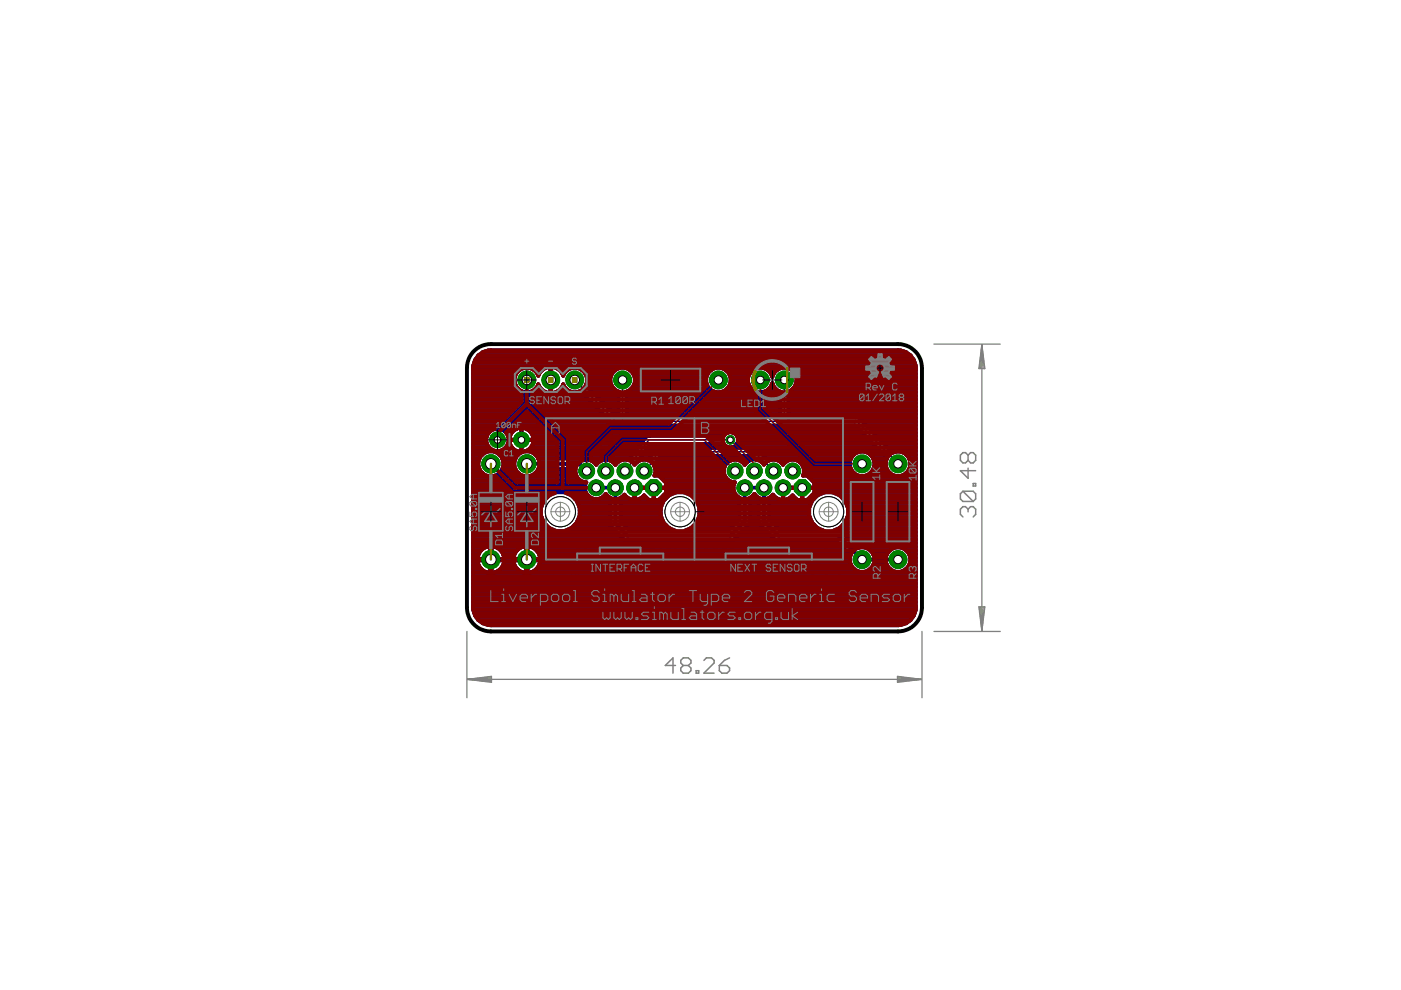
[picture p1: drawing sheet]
<svg xmlns="http://www.w3.org/2000/svg" width="297mm" height="210mm" viewBox="0 0 297 210" stroke-linecap="round" stroke-linejoin="round" font-family="sans-serif">
<path d="M174.1 126.3h2.2M175.2 125.2v2.2" fill="none" stroke="#000" stroke-width=".21"/>
<g fill="none" stroke="#ff0" stroke-width=".21">
<path d="M119 119l-.3-.3h-.7l-.3 .3v.4l1.3 1.2h-1.3M121.9 116.6l.3-.3h.7l.3 .3v.6l-.3 .4h-.7l-.3-.4zM122.7 120h-1.2v-.3l.3-.3h.6l.3 .3v.6l-.3 .3h-.6M123.8 116.3h.6M124.1 116v1.2l-.3 .4M125.2 119.4v1.5l.3 .3h.3M126.4 119.4v.9l-.3 .3h-.9M126.9 115.7v1.9h.9l.4-.4v-.6l-.4-.3h-.9M127.1 118.7h1.2M127.7 118.7v1.9M128.8 116.3h.3l.6 .6M129.7 116.3v1.3"/>
<path d="M130.8 119.4h.3l.6 .6M131.3 116.3h-.6l-.4 .3v1h1l.3-.4-.3-.3h-1M131.7 119.4v1.2M132.2 116.6l.3-.3h.7l.3 .3v.6l-.3 .4h-.7l-.3-.4zM132.4 119.7l.3-.3h.6l.3 .3v.6l-.3 .3h-.6l-.3-.3zM134.2 119.4h.7M134.6 119v1.3l-.4 .3M135.3 115.7v1.9h-.9l-.3-.4v-.6l.3-.3h.9M136.4 119.4h-.6l-.3 .3v.9h.9l.3-.3-.3-.3h-.9M137.8 116.3h1l.3 .3-.3 .3h-.7l-.3 .3 .3 .4h1M138 118.7h-.3v1.9M138.6 119.4v1.2h1l.2-.3v-.9"/>
<path d="M139.7 117.6h.6M140 115.4v.3M140.3 116.3h-.3v1.3M141.1 119.7l.3-.3h.3v1.2M141.1 119.7v.9M141.1 119.7l-.3-.3-.3 .3v.9M142.2 116.6l-.3-.3h-.7l-.3 .3v1M142.2 115.7v1.9M142.7 118.4v.3M142.8 116.3h.6M143 119.4h-.3v1.2M143.1 116v1.2l-.3 .4"/>
<path d="M143.6 119l.3-.3h.6l.3 .3v.4l-.3 .3h-.6l-.3 .3v.3l.3 .3h.6l.3-.3M145.9 116.3h.7M146.2 116v1.2l-.3 .4M147.2 116.3h.9l.3 .3v.6l-.3 .4h-.9M148 118.7h-.4v1.9M148.6 119.7l.3-.3h.6l.3 .3v.6l-.3 .3h-.6l-.3-.3zM150.3 116.9h-1.3v-.3l.4-.3h.6l.3 .3v.6l-.3 .4h-.6M150.5 119.7l.3-.3h.6l.3 .3v.6l-.3 .3h-.6l-.3-.3zM150.9 117.6v-1l.3-.3h1v1.3M152.8 117.6v-1l.3-.3h.9v1.3M154.2 119.4h.3l.6 .6M154.7 116.6l.3-.3h.6l.3 .3v.6l-.3 .4h-.6l-.3-.4z"/>
<path d="M155.1 119.4v1.2M156.5 116l.3-.3h.7l.3 .3v1.2l-.3 .4h-.7l-.3-.4M157 120h-1.3v-.3l.4-.3h.6l.3 .3v.6l-.3 .3h-.6M157.6 119.4l.6 1.2 .7-1.2M159.8 118.4v.3M160.1 119.4h-.3v1.2M162 118.7v1.9h-1.3M111 126.4h.3v.3h-.3zM112 125.4h.9l.3 .4-.3 .3h-.6l-.3 .3 .3 .3h.9M113.8 126.7h.6M114.4 124.8h-.3v1.9M115.1 126.7h.6"/>
<path d="M115.2 123.3h.3v.4h-.3zM115.4 124.5v.3M115.7 125.4h-.3v1.3M116.2 121.8v.3l.6 .6M116.8 122.7v1M117.3 125.4h-.7l-.3 .4v.9h1l.3-.3-.3-.3h-1M117.4 121.8v.3l-.6 .6M118.2 125.4h.6M118.5 125.1v1.3l-.3 .3M119.3 121.8v1.9h-1.3M119.9 121.8v1.9l1.3-1.9v1.9M120.7 126.1h-1.3v-.3l.3-.4h.7l.3 .4v.6l-.3 .3h-.7"/>
<path d="M121.3 124.8v1.9h.9l.4-.3v-.6l-.4-.4h-.9M121.8 122.1l.3-.3h.6l.3 .3v1.2l-.3 .4h-.6l-.3-.4zM124.6 120.6h-1l-.3-.3v-.6l.3-.3h1v1.8M125.1 125.4h.2l.7 .7M125.5 122.4h.6M125.8 122.1v1.2l-.3 .4M126 125.4v1.3M126.6 125.8l.3-.4h.7l.2 .4v.6l-.2 .3h-.7l-.3-.3zM126.8 123.7v-1l.3-.3h.9v1.3M128.5 125.8h.6M128.5 124.8l.3 .3v1.6M129.9 123h-1.3v-.3l.3-.3h.7l.3 .3v.6l-.3 .4h-.7"/>
<path d="M131.1 122.7l.3-.3h.3v1.3M131.1 122.7v1M131.1 122.7l-.3-.3-.3 .3v1M131.6 126.7v-.9l.3-.4h.9v1.3M133.6 123.7h-.9l-.3-.4v-.6l.3-.3h.9v1.9M133.8 125.4h.6l.3 .4v.6l-.3 .3h-.6l-.3-.3v-.6zM134.2 123.7h.7M134.6 121.5v.3M134.9 122.4h-.3v1.3M135.3 126.7h.7M135.5 122.4v1.3h.9l.3-.4v-.9M135.6 124.5v.3"/>
<path d="M136 125.4h-.4v1.3M136.6 125.4h.6M136.9 125.1v1.3l-.3 .3M137.4 120.6h.6M137.4 123.7h.9l.3-.4v-.6l-.3-.3h-.9v1.9M138.8 125.4h-.7l-.3 .4v.9h1l.3-.3-.3-.3h-1M139.7 125.4h.6M140 125.1v1.3l-.3 .3M140.5 123h-1.3v-.3l.3-.3h.7l.3 .3v.6l-.3 .4h-.7M140.9 126.7v-.9l.3-.4h1v1.3M142.3 120.6h.7M144.1 126.1h-1.3v-.3l.3-.4h.6l.4 .4v.6l-.4 .3h-.6"/>
<path d="M144.2 123h-1.2v-.3l.3-.3h.6l.3 .3v.6l-.3 .4h-.6M144.8 123.7h.7M145.3 125.8l.3-.4h.3v1.3M145.3 125.8v.9M145.3 125.8l-.3-.4-.3 .4v.9M145.5 121.8h-.3v1.9M146.6 125.4v1.3h.9l.3-.3v-1M147.3 120.6h.7M147.3 121.8v1.9h-.9l-.3-.4v-.6l.3-.3h.9M148 123.7h.6M148.3 121.5v.3M148.4 125.4h1l.3 .4v.6l-.3 .3h-1"/>
<path d="M148.6 122.4h-.3v1.3M149.2 122.4h.6M149.5 122.1v1.2l-.3 .4M150.3 125.8l.3-.4h.6l.4 .4v.6l-.4 .3h-.6l-.3-.3zM151.4 122.4h-.6l-.3 .3v1h.9l.3-.4-.3-.3h-.9M152.2 124.8v1.9h.9l.3-.3v-.6l-.3-.4h-.9M153.6 123.7h-1l-.3-.4v-.6l.3-.3h1v1.9M153.6 120.6h-1l-.3-.3v-.6l.3-.3h1v1.8M154.8 122.7l.3-.3h.3v1.3M154.8 122.7v1M154.8 122.7l-.3-.3-.3 .3v1M155.9 125.8l.3-.4h.6l.4 .4v.6l-.4 .3h-.6l-.3-.3z"/>
<path d="M156.1 122.7l.3-.3h.6l.3 .3v.6l-.3 .4h-.6l-.3-.4zM157.8 125.4h.6M157.9 122.4h1l.3 .3v.6l-.3 .4h-1M158.1 125.1v1.3l-.3 .3M159.5 120.6h.6M160.9 125.4h.3l.6 .7M161.7 122.4h.3l.6 .6M161.8 125.4v1.3M162.6 122.4v1.3M163.5 122.4h.7l.3 .3v.6l-.3 .4h-.7l-.3-.4v-.6zM163.7 126.1h-1.2v-.3l.3-.4h.6l.3 .4v.6l-.3 .3h-.6M164.3 124.8l.3 .3v1.6"/>
<path d="M164.3 125.8h.7M166.8 126.1h-1.2v-.3l.3-.4h.6l.3 .4v.6l-.3 .3h-.6M168.1 126.1l-.7 .6M168.7 126.1h-1l-.3-.3v-.7l.3-.3h1v1.9"/>
</g>
<path d="M175.2 116.1l5 10.2h-10.1zM175.2 119.9v2.5M175.2 123.7v.5" fill="none" stroke="#ff0" stroke-width=".76"/>
<g fill="none" stroke="#000080" stroke-width=".83">
<path d="M100.3 79.2h9.1M100.3 78.5h9.9M100.4 77.7h93.7M100.5 76.9h93.4M100.9 76.1h92.7M101.4 75.4l1-.7 1.7-.4h86.3a3.8 3.8 0 0 1 3.8 3.7v50.8a3.8 3.8 0 0 1-3.8 3.8h-86.3a3.8 3.8 0 0 1-3.8-3.8v-50.8l.4-1.7zM101.5 75.3h91.5M102.8 74.5h88.9M113.2 78.5h1.7M113.9 79.2h.4M116.7 79.2h.2M116.7 78.5h.2"/>
<path d="M118.6 78.4l.6 .7 .2 .6a2.59 2.59 0 0 1 3.5-1.6 2.59 2.59 0 0 1 1.3 3.6l6.8 6.8h.1v-5.5a2.62 2.62 0 0 1-1.2-4 2.62 2.62 0 0 1 4.2 0 2.62 2.62 0 0 1-1.2 4v5.5h32.6l-.1-5.5-.6-.2-.7-.8-.4-.8-.3 .8-.7 .8-1 .4M118.6 78.4l-.8-.4-.9-.2v2.7h-.2v-2.7a2.77 2.77 0 0 0-2.6 1.9 2.63 2.63 0 0 0-4.4-.8 2.63 2.63 0 0 0 1.5 4.3M118.6 78.5h1.7M119.2 79.2h.4M123.4 78.5h7.1M124.1 79.2h5.7M133.6 78.5h17.2M134.3 79.2h15.8M153.9 78.5h5.8M154.6 79.2h4.3M162.8 78.5h1.9M163.4 79.2h.6"/>
<path d="M167.8 78.5h26.4M168.5 79.2h25.7M100.3 97.2h1.4M100.3 95.6h9.3M100.3 83.1h15.4M100.3 99.5h1.4M100.3 98.8h1.1M100.3 98h1.1M100.3 96.4h2M100.3 94.8h3.4M100.3 94.1h3M100.3 93.3h2.8"/>
<path d="M100.3 92.5h2.9M100.3 91.7h3.4M100.3 91h4.6M100.3 90.2h29.9M100.3 89.4h29.1M100.3 88.6h28.4M100.3 87.8h27.6M100.3 87h26.8M100.3 86.3h26M100.3 85.5h25.2M100.3 84.7h24.5M100.3 83.9h23.7"/>
<path d="M100.3 82.4h9.5M100.3 81.6h9M100.3 80.8h8.8M100.3 80h8.8M105 95.6a2.41 2.41 0 0 1-1.5-3.7 2.41 2.41 0 0 1 4 0 2.41 2.41 0 0 1-1.6 3.7M105.9 96.4h4M106 91h3.5M106.4 97.2h2.9M106.4 99.5h2.9M106.7 98.8h2.4M106.7 98h2.4M107.2 94.8h1.3"/>
<path d="M107.3 91.7h1.2M107.7 94.1h.4M107.7 92.5h.4M107.8 93.3h.2M108 93.3h5.1M109.6 95.6a2.57 2.57 0 0 1-1.1-3.9 2.57 2.57 0 0 1 4.1 0 2.57 2.57 0 0 1-1.1 3.9M109.6 95.6l1.3 .2a2.66 2.66 0 0 0-1.3 4.3 2.66 2.66 0 0 0 4.5-.6h7.9v.8l.4 .9 .6 .7M110.6 90.7v5.1M110.6 95.6h.1M110.6 94.8h.1M110.6 94.1h.1M110.6 93.3h.1"/>
<path d="M110.6 92.5h.1M110.6 91.7h.1M110.6 91h.1M111.5 95.6l-.2 .1a2.49 2.49 0 0 1 2.8 1.5h19.4M111.5 95.6h23.2M111.7 91h70.3M111.7 98.3h11.2l1.5 1.6M112.6 94.8h22.7M112.6 91.7h41.7M113 94.1h22.9M113 92.5h24.1M113.1 93.3h23.4"/>
<path d="M113.5 96.4h20.6M113.6 82.4h1M114 99.5h8M114.1 81.6h.1M116.7 83.1h.2M116.7 82.4h.2M116.7 81.6h.2M116.7 80.8h.2M116.7 80h.2M117.9 83.1h5.3M118.9 82.4l-1.1 .8-.9 .2v-2.7h-.2v2.7a2.77 2.77 0 0 1-2.6-1.9l-.2 .5-.7 .8-1 .4M118.9 82.4l.5-.9 .3 .5 .7 .8 .9 .4"/>
<path d="M118.9 82.4h1.1M119.4 81.6h.1M122.4 83.2l.6-.3 7.3 7.3h51l6.8 7a2.62 2.62 0 0 0 1.8 3.8 2.62 2.62 0 0 0 3.1-2.9 2.62 2.62 0 0 0-3.7-2.1l-7.3-7.5M123.3 97.2l.4 .4a2.29 2.29 0 0 1 2.7 .9M124.2 81.6h5.4M124.4 80h5M124.4 80.8h5M124.9 82.4h5.2M125.6 83.1h5.5M125.9 98h1.1M126.4 98.5h.1M126.4 83.9h4.7"/>
<path d="M127.2 84.7h3.9M128 85.5h3.1M128.8 86.3h2.3M129.5 87h1.6M129.9 98h1.1M130.3 87.8h.8M130.5 98.5a2.43 2.43 0 0 0-4.1 0M130.5 98.5h.1M132.9 83.1h32.5M132.9 87.8h32.5M132.9 87h32.5M132.9 86.3h32.5"/>
<path d="M132.9 85.5h32.5M132.9 84.7h32.5M132.9 83.9h32.5M133.9 82.4h16.6M134.4 81.6h15.5M134.6 80h15.1M134.6 80.8h15.1M135.1 98h.1M135.7 97.2h1.9M136.2 96.4h2M136.9 95.6h1.8M137.5 94.8h17"/>
<path d="M138.7 98.8h15.1M139 99.5h14.5M139.2 98h15.2M139.7 97.2h20.3M151.8 83.2a2.64 2.64 0 0 1-1.7-4.1 2.64 2.64 0 0 1 4.4 0 2.64 2.64 0 0 1-1.7 4.1M154.2 82.4h5.1M154.7 81.6h4.1M154.9 80.8h3.7M154.9 80h3.7M155.2 94.8h30.6M155.4 91.7h27.4M156.3 94.1h28.7"/>
<path d="M156.3 92.5h27.2M156.5 93.3h27.8M157.4 98h1.1M157.9 98.5l.7-.7 .8-.3h.9l-.9-.8h-19.3l-1.4 2 .3 .7v.9l-.3 .5h1l1.5 1.5v1.1h-2.6v2.6h1.1l1.5-1.5v-1M157.9 98.5h.1M157.9 98.5a2.44 2.44 0 0 0-3.8-.4 2.44 2.44 0 0 0 .4 3.8M160.1 94.9l.1 .1M160.2 94.9h-20.3a.9 .9 0 0 0-1.2 .6l-1.3 2.1a2.11 2.11 0 0 0-2.5 .5l3.1-4h15.5a1.64 1.64 0 0 0 2.4 .4 1.64 1.64 0 0 0 0-2.5 1.64 1.64 0 0 0-2.4 .4h-15.6a.91 .91 0 0 0-1.2 .6l-3.5 4.6a2.33 2.33 0 0 0-2.7 .9M160.2 94.9l2.8 2.8a2.32 2.32 0 0 1 3 .8M160.7 83.2a2.64 2.64 0 0 1-1.4-4.4 2.64 2.64 0 0 1 4.4 1.1 2.62 2.62 0 0 1 4.3-1.3 2.62 2.62 0 0 1-.8 4.4v4.7l.7 .8h14.1M160.9 95.6h25.7M161.7 96.4h19.4"/>
<path d="M162.5 97.2h17.9M163.1 82.4h1.3M163.6 81.6h.3M165.5 98h1.1M166 98.5a2.41 2.41 0 0 1 3.2-.8 2.41 2.41 0 0 1 1 3.1h1l1.5 1.5v1.1h-2.6v2.6h1.1l1.5-1.5v-1M166 98.5h.1M167.2 83.1h27M167.2 87h27M167.2 86.3h27M167.2 85.5h27M167.2 84.7h27M167.2 83.9h27"/>
<path d="M167.3 87.8h26.9M168.1 82.4h26.1M168.7 81.6h25.5M168.8 80h25.4M168.9 80.8h25.3M169.5 98h10.7M170.2 98.8h10M170.4 99.5h10.1M181.3 88.5h.1M182.1 88.6h12.1M182.9 89.4h11.3M183.7 90.2h10.5"/>
<path d="M184.4 91h9.8M184.5 96.4h2.8M185.1 99.5h3M185.1 97.2h3M185.2 91.7h9M185.4 98.8h2.4M185.4 98h2.4M185.9 92.5h8.3M186.7 93.3h7.5M187.5 94.1h6.7M188.2 94.8h6M189 95.6h5.2"/>
<path d="M192.1 96.4h2.1M192.7 99.5h1.5M192.7 97.2h1.5M193 98.8h1.2M193 98h1.2M100.3 103.4h23.7M100.3 119.8h1.2M100.3 119h1M100.3 118.3h1M100.3 117.5h1.2M100.3 116.7h1.7M100.3 115.9h3"/>
<path d="M100.3 115.1h77.4M100.3 114.4h31.9M100.3 113.6h31.1M100.3 112.8h30.4M100.3 112h16.3M100.3 111.3h15.4M100.3 110.5h14.9M100.3 109.7h14.6M100.3 108.9h14.4M100.3 108.1h14.4M100.3 107.3h14.5M100.3 106.6h14.8"/>
<path d="M100.3 105.8h15.4M100.3 105h16.2M100.3 104.2h23.9M100.3 102.7h23.8M100.3 101.9h22.7M100.3 101.1h22M100.3 100.3h2M101.9 116.8l1.1-.8 .9-.2v5.7a2.81 2.81 0 0 1-2.7-2.7h5.7a2.85 2.85 0 0 1-2.7 2.7v-5.7a2.85 2.85 0 0 1 2.7 2.7h-5.7l.2-.9zM103.9 119.8h.3M103.9 119h.3M103.9 118.3h.3M103.9 117.5h.3"/>
<path d="M103.9 116.7h.3M103.9 115.9h.3M104.9 115.9h6M105.8 100.3h4.1M106.2 116.7h3.4M106.7 119.8h2.4M106.7 117.5h2.4M106.9 119h2M106.9 118.3h2M109.5 116.8l1.1-.8 .9-.2v5.7a2.85 2.85 0 0 1-2.7-2.7h5.7a2.85 2.85 0 0 1-2.7 2.7v-5.7a2.85 2.85 0 0 1 2.7 2.7h-5.7l.3-.9zM111.5 119.8h.3M111.5 119h.3"/>
<path d="M111.5 118.3h.3M111.5 117.5h.3M111.5 116.7h.3M111.5 115.9h.3M112.5 115.9h66M113.5 100.3h8.5M113.8 116.7h65.5M114.3 119.8h66.2M114.3 117.5h65.7M114.5 119h65.7M114.5 118.3h65.7M116.5 105l1.5-.6h1.6l1.5 .6"/>
<path d="M116.5 105a4.2 4.2 0 0 0-.8 6.3 4.2 4.2 0 0 0 6.3 0 4.2 4.2 0 0 0-.9-6.3M121 112h8.9M121.1 105h3.5M121.9 111.3h7.5M121.9 105.8h4M122.4 110.5h7M122.4 106.6h7M122.8 109.7h6.6M122.8 107.3h6.6M122.9 108.9h6.5M122.9 108.1h6.5M123 101.9l.9 .4h.4a2.41 2.41 0 0 0 .9 3.2 2.41 2.41 0 0 0 3.2-.7l1 .7v6l2.5 2.5"/>
<path d="M126.4 103.4h4.1v7.6l2.5 2.6h21.9l3-3.1v-7.1h4.1v7.1l3 3.1h12.7l5.1 5h7.6M127 105.8h2.4M128.2 105h.5M131.6 110.5h8.9M131.6 109.7h8.6M131.6 108.9h8.5M131.6 108.1h8.5M131.6 107.3h8.6M131.6 106.6h8.9M131.6 105.8h1.9M131.9 114h.1M132.3 111.3h8.8"/>
<path d="M132.3 105h.2M133.1 112h8.9M134.5 105.8h.1M134.5 105h.1M134.5 104.2h.1M134.6 103.4h4v2.6h-1.1l-.9-1-1.1 .8-.9 .2zM135.6 105.8h1.7M138.6 105.8h.1M138.6 105h.1M138.6 104.2h.1M139 100.3h14.5M139.9 105.8h1.2"/>
<path d="M140 101.1h13.8M140.7 105h1.2M140.7 101.9h13.8M141.2 104.2h14.5M141.2 102.7h14.4M146.4 112h8.4M146.5 105h9.6M147.3 111.3h8.3M147.3 105.8h9.5M147.8 110.5h8.6M147.8 106.6h9M148.1 109.7h8.7"/>
<path d="M148.2 107.3h8.6M148.3 108.9h8.5M148.3 108.1h8.5M154.5 101.9l.9 .4h.4a2.31 2.31 0 0 0 1 3.2v4.6l-2.4 2.4h-9a4.1 4.1 0 0 0 2.9-3.4 4.1 4.1 0 0 0-1.8-4.1M155.5 103.4l-21 .1v2.5l-1.3-.4-.8-.7-.8 .6v5.1l1.9 1.9h9.5a4.2 4.2 0 0 1-2.6-5.8 4.2 4.2 0 0 1 6.1-1.7M155.6 114.4h8.6M156.4 113.6h7M157.2 112.8h5.5M158 112h3.9M158.8 111.3h2.3M159 110.5h1.8M159 109.7h1.8"/>
<path d="M159 108.9h1.8M159 108.1h1.8M159 107.3h1.8M159 106.6h1.8M159 105.8h1.8M159.7 105h.5M163.1 109.7h8.6M163.1 108.9h8.5M163.1 108.1h8.5M163.1 107.3h8.6M163.1 106.6h8.9M163.1 105.8h1.9"/>
<path d="M163.5 110.5h8.5M163.8 105h.2M164.3 111.3h8.3M165 112h8.4M166 105.8h.1M166 105h.1M166 104.2h.1M166.1 103.4h4v2.6h-1.1l-1-1-1 .8-.9 .2zM167.1 105.8h1.7M170.1 105.8h.1M170.1 105h.1M170.1 104.2h.1"/>
<path d="M170.4 100.3h10.7M171.4 105.8h1.2M171.4 101.1h22.8M172.2 105h1.2M172.2 101.9h22M172.7 104.2h21.5M172.7 102.7h21.5M177.9 112h16.3M178 105h16.2M178 105a4.1 4.1 0 0 1 1.8 4.1 4.1 4.1 0 0 1-2.9 3.4h1.3l3.7 3.7a2.44 2.44 0 0 1 3.2 1.3h3a2.62 2.62 0 0 1 4-.9 2.62 2.62 0 0 1 0 4.1 2.62 2.62 0 0 1-4-.9h-3a2.59 2.59 0 0 1-3.3 1.3 2.59 2.59 0 0 1-1.5-3.3l-3.1-3.1h-12.7l-3.7-3.7v-5.5l-.9-.7-.9 .7v5.5l-3.7 3.7h-22.8l-.6-.7M178.5 112.8h15.7M178.7 111.3h15.5"/>
<path d="M178.8 105.8h15.4M179.3 113.6h14.9M179.3 110.5h14.9M179.3 106.6h14.9M179.6 109.7h14.6M179.6 107.3h14.6M179.8 108.9h14.4M179.8 108.1h14.4M180.1 114.4h14.1M180.9 115.1h13.3M181.6 115.9h12.6M184.5 100.3h4.2"/>
<path d="M184.5 116.7h4.2M185.1 119.8h3M185.1 117.5h3M192.1 100.3h2.1M192.1 116.7h2.1M192.7 119.8h1.5M192.7 117.5h1.5M193 119h1.2M193 118.3h1.2M194.2 103.4l-28.2 .1v2.5l-1.3-.4-.8-.7-.8 .6v4.6l2.4 2.4h9a4.2 4.2 0 0 1-2.6-5.8 4.2 4.2 0 0 1 6.1-1.7M100.3 128.4h93.9M100.3 127.6h93.9"/>
<path d="M100.3 126.9h93.9M100.3 126.1h93.9M100.3 125.3h93.9M100.3 124.5h93.9M100.3 123.7h93.9M100.3 123h93.9M100.3 122.2h93.9M100.3 121.4h3M100.3 120.6h1.7M100.4 129.2h93.7M100.6 130h93.3M100.9 130.7h92.7"/>
<path d="M101.5 131.5h91.5M102.9 132.3h88.7M103.9 121.4h.3M103.9 120.6h.3M104.8 121.4h6.1M106.1 120.6h3.5M111.5 121.4h.3M111.5 120.6h.3M112.5 121.4h81.7M113.7 120.6h67.4M184.5 120.6h4.2M192.1 120.6h2.1"/>
<circle cx="104.1" cy="98.3" r="2.7"/>
<circle cx="182.8" cy="98.3" r="2.64"/>
</g>
<path d="M121.9 80.6l8.7 8.7h51l8.8 9M124.4 99.6v.3M132 80.6v8.7M136.6 99.9l.5-.3 2.5-3.8h20.2l4.2 4.1M154.9 93.3h-17.3l-5.1 6.6M166.3 80.6v7.5l1.3 1.2" fill="none" stroke="#000080" stroke-width=".32"/>
<circle cx="104.1" cy="98.3" r="1.93" fill="#008000" stroke="#008000" stroke-width=".21"/>
<circle cx="104.1" cy="98.3" r="1.12" fill="#fff" stroke="#000" stroke-width=".21"/>
<circle cx="104.1" cy="118.6" r="1.93" fill="#008000" stroke="#008000" stroke-width=".21"/>
<circle cx="104.1" cy="118.6" r="1.12" fill="#fff" stroke="#000" stroke-width=".21"/>
<circle cx="111.7" cy="98.3" r="1.93" fill="#008000" stroke="#008000" stroke-width=".21"/>
<circle cx="111.7" cy="98.3" r="1.12" fill="#fff" stroke="#000" stroke-width=".21"/>
<circle cx="111.7" cy="118.6" r="1.93" fill="#008000" stroke="#008000" stroke-width=".21"/>
<circle cx="111.7" cy="118.6" r="1.12" fill="#fff" stroke="#000" stroke-width=".21"/>
<circle cx="136.6" cy="99.9" r="1.67" fill="#008000" stroke="#008000" stroke-width=".21"/>
<circle cx="136.6" cy="99.9" r=".9" fill="#fff" stroke="#000" stroke-width=".21"/>
<circle cx="126.4" cy="103.4" r="1.67" fill="#008000" stroke="#008000" stroke-width=".21"/>
<circle cx="126.4" cy="103.4" r=".9" fill="#fff" stroke="#000" stroke-width=".21"/>
<circle cx="132.5" cy="99.9" r="1.67" fill="#008000" stroke="#008000" stroke-width=".21"/>
<circle cx="132.5" cy="99.9" r=".9" fill="#fff" stroke="#000" stroke-width=".21"/>
<circle cx="128.4" cy="99.9" r="1.67" fill="#008000" stroke="#008000" stroke-width=".21"/>
<circle cx="128.4" cy="99.9" r=".9" fill="#fff" stroke="#000" stroke-width=".21"/>
<circle cx="124.4" cy="99.9" r="1.67" fill="#008000" stroke="#008000" stroke-width=".21"/>
<circle cx="124.4" cy="99.9" r=".9" fill="#fff" stroke="#000" stroke-width=".21"/>
<circle cx="134.5" cy="103.4" r="1.67" fill="#008000" stroke="#008000" stroke-width=".21"/>
<circle cx="134.5" cy="103.4" r=".9" fill="#fff" stroke="#000" stroke-width=".21"/>
<circle cx="130.5" cy="103.4" r="1.67" fill="#008000" stroke="#008000" stroke-width=".21"/>
<circle cx="130.5" cy="103.4" r=".9" fill="#fff" stroke="#000" stroke-width=".21"/>
<circle cx="138.6" cy="103.4" r="1.81" fill="#008000" stroke="#008000" stroke-width=".21"/>
<circle cx="138.6" cy="103.4" r=".9" fill="#fff" stroke="#000" stroke-width=".21"/>
<circle cx="168.1" cy="99.9" r="1.67" fill="#008000" stroke="#008000" stroke-width=".21"/>
<circle cx="168.1" cy="99.9" r=".9" fill="#fff" stroke="#000" stroke-width=".21"/>
<circle cx="157.9" cy="103.4" r="1.67" fill="#008000" stroke="#008000" stroke-width=".21"/>
<circle cx="157.9" cy="103.4" r=".9" fill="#fff" stroke="#000" stroke-width=".21"/>
<circle cx="164" cy="99.9" r="1.67" fill="#008000" stroke="#008000" stroke-width=".21"/>
<circle cx="164" cy="99.9" r=".9" fill="#fff" stroke="#000" stroke-width=".21"/>
<circle cx="159.9" cy="99.9" r="1.67" fill="#008000" stroke="#008000" stroke-width=".21"/>
<circle cx="159.9" cy="99.9" r=".9" fill="#fff" stroke="#000" stroke-width=".21"/>
<circle cx="155.9" cy="99.9" r="1.67" fill="#008000" stroke="#008000" stroke-width=".21"/>
<circle cx="155.9" cy="99.9" r=".9" fill="#fff" stroke="#000" stroke-width=".21"/>
<circle cx="166" cy="103.4" r="1.67" fill="#008000" stroke="#008000" stroke-width=".21"/>
<circle cx="166" cy="103.4" r=".9" fill="#fff" stroke="#000" stroke-width=".21"/>
<circle cx="162" cy="103.4" r="1.67" fill="#008000" stroke="#008000" stroke-width=".21"/>
<circle cx="162" cy="103.4" r=".9" fill="#fff" stroke="#000" stroke-width=".21"/>
<circle cx="170.1" cy="103.4" r="1.81" fill="#008000" stroke="#008000" stroke-width=".21"/>
<circle cx="170.1" cy="103.4" r=".9" fill="#fff" stroke="#000" stroke-width=".21"/>
<circle cx="161.2" cy="80.6" r="1.88" fill="#008000" stroke="#008000" stroke-width=".21"/>
<circle cx="161.2" cy="80.6" r=".8" fill="#fff" stroke="#000" stroke-width=".21"/>
<circle cx="166.3" cy="80.6" r="1.88" fill="#008000" stroke="#008000" stroke-width=".21"/>
<circle cx="166.3" cy="80.6" r=".8" fill="#fff" stroke="#000" stroke-width=".21"/>
<circle cx="152.3" cy="80.6" r="1.88" fill="#008000" stroke="#008000" stroke-width=".21"/>
<circle cx="152.3" cy="80.6" r=".9" fill="#fff" stroke="#000" stroke-width=".21"/>
<circle cx="132" cy="80.6" r="1.88" fill="#008000" stroke="#008000" stroke-width=".21"/>
<circle cx="132" cy="80.6" r=".9" fill="#fff" stroke="#000" stroke-width=".21"/>
<circle cx="182.8" cy="98.3" r="1.88" fill="#008000" stroke="#008000" stroke-width=".21"/>
<circle cx="182.8" cy="98.3" r=".9" fill="#fff" stroke="#000" stroke-width=".21"/>
<circle cx="182.8" cy="118.6" r="1.88" fill="#008000" stroke="#008000" stroke-width=".21"/>
<circle cx="182.8" cy="118.6" r=".9" fill="#fff" stroke="#000" stroke-width=".21"/>
<circle cx="105.5" cy="93.3" r="1.65" fill="#008000" stroke="#008000" stroke-width=".21"/>
<circle cx="105.5" cy="93.3" r=".7" fill="#fff" stroke="#000" stroke-width=".21"/>
<circle cx="110.6" cy="93.3" r="1.65" fill="#008000" stroke="#008000" stroke-width=".21"/>
<circle cx="110.6" cy="93.3" r=".7" fill="#fff" stroke="#000" stroke-width=".21"/>
<circle cx="190.4" cy="98.3" r="1.88" fill="#008000" stroke="#008000" stroke-width=".21"/>
<circle cx="190.4" cy="98.3" r=".9" fill="#fff" stroke="#000" stroke-width=".21"/>
<circle cx="190.4" cy="118.6" r="1.88" fill="#008000" stroke="#008000" stroke-width=".21"/>
<circle cx="190.4" cy="118.6" r=".9" fill="#fff" stroke="#000" stroke-width=".21"/>
<circle cx="111.7" cy="80.6" r="1.88" fill="#008000" stroke="#008000" stroke-width=".21"/>
<circle cx="111.7" cy="80.6" r="1.02" fill="#fff" stroke="#000" stroke-width=".21"/>
<circle cx="116.8" cy="80.6" r="1.88" fill="#008000" stroke="#008000" stroke-width=".21"/>
<circle cx="116.8" cy="80.6" r="1.02" fill="#fff" stroke="#000" stroke-width=".21"/>
<circle cx="121.9" cy="80.6" r="1.88" fill="#008000" stroke="#008000" stroke-width=".21"/>
<circle cx="121.9" cy="80.6" r="1.02" fill="#fff" stroke="#000" stroke-width=".21"/>
<circle cx="154.9" cy="93.3" r=".91" fill="#008000" stroke="#008000" stroke-width=".21"/>
<circle cx="154.9" cy="93.3" r=".59" fill="#fff" stroke="#000" stroke-width=".21"/>
<g fill="none" stroke="#800000" stroke-width=".83">
<path d="M100.3 79.2h9.1M100.3 78.5h9.9M100.4 77.7h93.7M100.5 76.9h93.4M100.9 76.1h92.7M101.4 75.4l1-.7 1.7-.4h86.3a3.8 3.8 0 0 1 3.8 3.7v50.8a3.8 3.8 0 0 1-3.8 3.8h-86.3a3.8 3.8 0 0 1-3.8-3.8v-50.8l.4-1.7zM101.5 75.3h91.5M102.8 74.5h88.9M113.2 78.5h1.7M113.9 79.2h.4M116.7 79.2h.2M116.7 78.5h.2"/>
<path d="M118.6 78.4l-.8-.4-.9-.2v2.7h-.2v-2.7a2.77 2.77 0 0 0-2.6 1.9 2.61 2.61 0 0 0-4.2-1.1 2.61 2.61 0 0 0 .7 4.3v2.3l-5.8 5.8a2.39 2.39 0 0 0-1.7 2.4 2.39 2.39 0 0 0 1.9 2.2M118.6 78.4l.6 .7 .2 .6a2.63 2.63 0 0 1 4.5-.8 2.63 2.63 0 0 1-1.5 4.3M118.6 78.5h1.7M119.2 79.2h.4M123.4 78.5h7.1M124.1 79.2h5.7M133.6 78.5h17.2M134.3 79.2h15.8M153.9 78.5h5.8M154.6 79.2h4.3M162.8 78.5h1.9M163.4 79.2h.6"/>
<path d="M167.8 78.5h26.4M168.5 79.2h25.7M100.3 83.1h10.3M100.3 95.6h9.3M100.3 99.5h1.4M100.3 98.8h1.1M100.3 98h1.1M100.3 97.2h1.4M100.3 96.4h2M100.3 94.8h3.4M100.3 94.1h3M100.3 93.3h2.8"/>
<path d="M100.3 92.5h2.9M100.3 91.7h3.4M100.3 91h4.5M100.3 90.2h5.3M100.3 89.4h6.1M100.3 88.6h6.8M100.3 87.8h7.6M100.3 87h8.4M100.3 86.3h9.2M100.3 85.5h10M100.3 84.7h10.3M100.3 83.9h10.3"/>
<path d="M100.3 82.4h9.5M100.3 81.6h9M100.3 80.8h8.8M100.3 80h8.8M104.1 98.3l5.1 5.1h17.2M105.9 96.4h4M105.9 95.6a2.37 2.37 0 0 0 1.3-3.9l4.5-4.5 6.5 6.5v8.6h-8.6l-3-3a2.67 2.67 0 0 0-2.2-3.6 2.67 2.67 0 0 0-3 2.9 2.67 2.67 0 0 0 3.6 2.2l3.7 3.7h8.9l-1.1 .5M106.4 97.2h2.9M106.7 98.8h2.4M106.7 98h2.4M106.8 99.5h2.5M107.2 94.8h1.3"/>
<path d="M107.3 91.7h1.2M107.7 94.1h.4M107.7 92.5h.4M107.8 93.3h.2M108 91h1.5M108 93.3h5.1M108.8 90.2h5.8M109.5 89.4h4.4M109.6 95.6l1.3 .2a2.7 2.7 0 0 0-1.2 4.3 2.7 2.7 0 0 0 4.4-.4 2.7 2.7 0 0 0-1.9-4h-.9l.2-.1M109.6 95.6a2.57 2.57 0 0 1-1.1-3.9 2.57 2.57 0 0 1 4.1 0 2.57 2.57 0 0 1-1.1 3.9M110.3 88.6h2.8M110.6 90.7v5.1"/>
<path d="M110.6 95.6h.1M110.6 94.8h.1M110.6 94.1h.1M110.6 93.3h.1M110.6 92.5h.1M110.6 91.7h.1M110.6 91h.1M111.1 87.8h1.2M111.5 95.6h6.7M111.7 91h3.7M111.7 85.6l7.6 7.7v10.1M111.7 80.6v5"/>
<path d="M111.7 85.6l-6.2 6.3v1.4M112.6 94.8h5.6M112.6 91.7h3.6M112.8 83.1h2.9M112.8 84.7h34.2M112.8 83.9h34.9M113 94.1h5.2M113 92.5h4M113.1 93.3h4.7M113.1 85.5h33.1M113.5 96.4h4.7M113.6 82.4h1"/>
<path d="M113.9 86.3h31.5M114 99.5h4.2M114.1 97.2h4.1M114.1 81.6h.1M114.3 98.8h3.9M114.3 98h3.9M114.7 87h29.9M115.4 87.8h28.4M116.2 88.6h26.9M116.7 83.1h.2M116.7 82.4h.2M116.7 81.6h.2"/>
<path d="M116.7 80.8h.2M116.7 80h.2M117 89.4h25.3M117.8 90.2h11M117.9 83.1h30.6M118.6 91h9.4M118.9 82.4l-1.1 .8-.9 .2v-2.7h-.2v2.7a2.77 2.77 0 0 1-2.6-1.9l-.2 .5-1.1 .9v2.3l7 6.9M118.9 82.4l.5-.9 .3 .5 .7 .8 .9 .4M118.9 82.4h1.1M119.4 91.7h7.8M119.4 81.6h.1M119.8 92.1l.6 .7v9.5h3.9h-.4l-.9-.4"/>
<path d="M119.8 92.1h.1M120.1 92.5h6.3M120.4 95.6h3.1M120.4 99.5h1.6M120.4 98.8h1.9M120.4 98h2.5M120.4 97.2h3.1M120.4 96.4h3.1M120.4 94.8h3.7M120.4 94.1h4.5M120.4 93.3h5.3M123.7 82.4h6.4"/>
<path d="M124.2 81.6h5.4M124.4 80h5M124.4 80.8h5M125.2 97.2h2.4M125.2 96.4h2.4M125.8 95.6h2.6M125.9 98h1.1M126.4 98.5h.1M126.6 94.8h2.6M127.3 94.1h2.7M128.1 93.3h2.6M128.9 92.5h2.6"/>
<path d="M129.3 97.2h22.7M129.7 91.7h24.6M129.9 98h1.1M130.1 96.4h21.1M130.5 98.5l-.7-.7-.5-.2v-.4l3.1-3.1h16.5l4.8 4.8a2.33 2.33 0 0 0 .8 3M130.5 98.5a2.43 2.43 0 0 1 4 0M130.5 98.5h.1M130.9 95.6h19.5M131.5 83.2a2.64 2.64 0 0 1-1.7-4.1 2.64 2.64 0 0 1 4.4 0 2.64 2.64 0 0 1-1.7 4.1M131.6 94.8h18M133.9 82.4h15.4M134 98h1.1"/>
<path d="M134.4 81.6h15.5M134.5 98.5a2.41 2.41 0 0 1 3.2-.8 2.41 2.41 0 0 1 1 3.1h1l1.5 1.5v1.1h-2.6v2.6h1.1l1.5-1.5v-1M134.5 98.5h.1M134.6 80h15.1M134.6 80.8h15.1M138 98h14.8M138.7 98.8h14.8M139 99.5h14.5M143.2 91h20.8M143.9 90.2h19.3M144.7 89.4h17.8M145.5 88.6h16.2"/>
<path d="M146.3 87.8h14.6M147.1 87h13.2M147.8 86.3h12.5M148.6 85.5h11.7M149.4 84.7h10.9M149.7 92.5h3.7M150.2 83.9h10.1M150.5 93.3h2.7M151 83.1h9.3M151.3 94.1h2.1M151.8 83.2l-.6-.3-8.7 8.7h-12.7l-4.6 4.6v1.4l.5 .2 .7 .7M152.1 94.8h2.4"/>
<path d="M152.8 83.2a2.62 2.62 0 0 0 2.1-3.3 2.62 2.62 0 0 0-3.4-1.8 2.62 2.62 0 0 0-1.5 3.6l-8.2 8.2h-12.7l-5.6 5.5v2.2a2.39 2.39 0 0 0-1.5 2 2.39 2.39 0 0 0 1 2.3M152.9 95.6h3.1M153.6 96.4h3.2M154.2 82.4h5.1M154.4 97.2h3.2M154.7 81.6h4.1M154.9 80.8h3.7M154.9 80h3.7M155.4 91.7h9.4M156.3 92.5h9.3M156.5 93.3h9.8M156.9 94.1h10.2"/>
<path d="M157.4 98h.9M157.7 94.8h10.2M157.9 98.5l.5-.5-3.2-3.2a1.64 1.64 0 0 1-2-1.4 1.64 1.64 0 0 1 1.8-1.8 1.64 1.64 0 0 1 1.4 2l3.9 3.9a2.26 2.26 0 0 1 1.7 1M157.9 98.5h.1M157.9 98.5a2.33 2.33 0 0 0-3-.8l-5.3-5.3h-18l-4 4.1v1.1l-.5 .2-.7 .7M158.5 95.6h10.2M159.2 96.4h10.3M160 97.2h10.3M161.4 98h1.1M162 98.5a2.43 2.43 0 0 1 4 0M162 98.5h.1M162.1 83.1h32.1"/>
<path d="M162.1 86.3h32.1M162.1 85.5h32.1M162.1 84.7h32.1M162.1 83.9h32.1M162.6 87h31.6M163.1 82.4h1.3M163.3 87.8h30.9M163.6 81.6h.3M164.1 88.6h30.1M164.9 89.4h29.3M165.5 98h1.1M165.7 90.2h28.5"/>
<path d="M165.8 83.2l-1-.4-.7-.8-.4-.8-.3 .8-.7 .8-.6 .2v3.6l10.9 10.9h7.3a2.62 2.62 0 0 1 4.1-1.3 2.62 2.62 0 0 1 0 4.2 2.62 2.62 0 0 1-4.1-1.2h-8l-12-11.9v-4.3a2.62 2.62 0 0 1-.9-4.4 2.62 2.62 0 0 1 4.3 1.3 2.63 2.63 0 0 1 4.5-1.1 2.63 2.63 0 0 1-1.4 4.4M166 98.5a2.41 2.41 0 0 1 3.2-.8 2.41 2.41 0 0 1 1 3.1h1l1.5 1.5v1.1h-2.6v2.6h1.1l1.5-1.5v-1M166 98.5h.1M166.5 91h27.7M167.2 91.7h27M168 92.5h26.2M168.1 82.4h26.1M168.7 81.6h25.5M168.8 93.3h25.4M168.8 80h25.4M168.9 80.8h25.3M169.5 98h1.5"/>
<path d="M169.6 94.1h24.6M170.2 98.8h1.6M170.3 94.8h23.9M170.4 99.5h10.1M171.1 95.6h23.1M171.9 96.4h9.2M172.7 97.2h7.7M184.5 96.4h4.2M185.1 99.5h3M185.1 97.2h3M185.4 98.8h2.4M185.4 98h2.4"/>
<path d="M192.1 96.4h2.1M192.7 99.5h1.5M192.7 97.2h1.5M193 98.8h1.2M193 98h1.2M100.3 103.4h7.3M100.3 119.8h1.2M100.3 119h1M100.3 118.3h1M100.3 117.5h1.2M100.3 116.7h1.7M100.3 115.9h3"/>
<path d="M100.3 115.1h93.9M100.3 114.4h93.9M100.3 113.6h93.9M100.3 112.8h93.9M100.3 112h16.3M100.3 111.3h15.4M100.3 110.5h14.9M100.3 109.7h14.6M100.3 108.9h14.4M100.3 108.1h14.4M100.3 107.3h14.5M100.3 106.6h14.8"/>
<path d="M100.3 105.8h15.4M100.3 105h16.2M100.3 104.2h8.1M100.3 102.7h6.5M100.3 101.9h5.7M100.3 101.1h4.9M100.3 100.3h2M101.9 116.8l1.1-.8 .9-.2v5.7a2.81 2.81 0 0 1-2.7-2.7h5.7a2.85 2.85 0 0 1-2.7 2.7v-5.7a2.85 2.85 0 0 1 2.7 2.7h-5.7l.2-.9zM103.9 119.8h.3M103.9 119h.3M103.9 118.3h.3M103.9 117.5h.3"/>
<path d="M103.9 116.7h.3M103.9 115.9h.3M104.9 115.9h6M106.2 116.7h3.4M106.7 119.8h2.4M106.7 117.5h2.4M106.9 119h2M106.9 118.3h2M107.6 100.3h2.3M108.4 101.1h9.8M109.2 101.9h9M109.5 116.8l1.1-.8 .9-.2v5.7a2.85 2.85 0 0 1-2.7-2.7h5.7a2.85 2.85 0 0 1-2.7 2.7v-5.7a2.85 2.85 0 0 1 2.7 2.7h-5.7l.3-.9z"/>
<path d="M111.5 119.8h.3M111.5 119h.3M111.5 118.3h.3M111.5 117.5h.3M111.5 116.7h.3M111.5 115.9h.3M112.5 115.9h81.7M113.5 100.3h4.7M113.8 116.7h67.3M114.3 119.8h66.2M114.3 117.5h66.2M114.5 119h65.7"/>
<path d="M114.5 118.3h65.7M116.5 105a4.2 4.2 0 0 0-.8 6.3 4.2 4.2 0 0 0 6.3 0 4.2 4.2 0 0 0-.9-6.3M120.4 101.9h2.6M120.4 101.1h1.9M120.4 100.3h1.6M121 112h21M121.1 105h3.5M121.9 111.3h19.2M121.9 105.8h4M122.4 110.5h18.1M122.4 106.6h18.1M122.8 109.7h17.4"/>
<path d="M122.8 107.3h17.4M122.9 108.9h17.2M122.9 108.1h17.2M127 105.8h2.9M128.2 105h.5M131 105.8h2.5M132.3 105h.2M134.5 105.8h.1M134.5 105h.1M134.5 104.2h.1M134.6 103.4h4v2.6h-1.1l-.9-1-1.1 .8-.9 .2zM135.6 105.8h1.7"/>
<path d="M138.6 105.8h.1M138.6 105h.1M138.6 104.2h.1M139 100.3h14.5M139.9 105.8h1.2M140 101.1h13.8M140.7 105h1.2M140.7 101.9h13.8M141.2 104.2h14.5M141.2 102.7h14.4M146.4 112h27M146.5 105h9.6"/>
<path d="M147.3 111.3h25.3M147.3 105.8h10.1M147.8 110.5h24.2M147.8 106.6h24.2M148.1 109.7h23.6M148.2 107.3h23.5M148.3 108.9h23.3M148.3 108.1h23.3M154.5 101.9l.9 .4h.4a2.41 2.41 0 0 0 .9 3.2 2.41 2.41 0 0 0 3.2-.7 2.38 2.38 0 0 0 4 .1l.8 .7 1.3 .4v-2.5l28.2-.1M155.5 103.4l-21 .1v2.5l-1.3-.4-.8-.7a2.41 2.41 0 0 1-4-.1 2.39 2.39 0 0 1-4.1-.3h-4.3l1.1 .5M158.4 105.8h3M159.7 105h.5"/>
<path d="M162.5 105.8h2.5M163.8 105h.2M166 105.8h.1M166 105h.1M166 104.2h.1M166.1 103.4h4v2.6h-1.1l-1-1-1 .8-.9 .2zM167.1 105.8h1.7M170.1 105.8h.1M170.1 105h.1M170.1 104.2h.1M170.4 100.3h10.7M171.4 105.8h1.2"/>
<path d="M171.4 101.1h22.8M172.2 105h1.2M172.2 101.9h22M172.7 104.2h21.5M172.7 102.7h21.5M177.9 112h16.3M178 105h16.2M178.7 111.3h15.5M178.8 105.8h15.4M179.3 110.5h14.9M179.3 106.6h14.9M179.6 109.7h14.6"/>
<path d="M179.6 107.3h14.6M179.8 108.9h14.4M179.8 108.1h14.4M184.5 100.3h4.2M184.5 116.7h4.2M185.1 119.8h3M185.1 117.5h3M185.4 119h2.4M185.4 118.3h2.4M192.1 100.3h2.1M192.1 116.7h2.1M192.7 119.8h1.5"/>
<path d="M192.7 117.5h1.5M193 119h1.2M193 118.3h1.2M100.3 128.4h93.9M100.3 127.6h93.9M100.3 126.9h93.9M100.3 126.1h93.9M100.3 125.3h93.9M100.3 124.5h93.9M100.3 123.7h93.9M100.3 123h93.9M100.3 122.2h93.9"/>
<path d="M100.3 121.4h3M100.3 120.6h1.7M100.4 129.2h93.7M100.6 130h93.3M100.9 130.7h92.7M101.5 131.5h91.5M102.9 132.3h88.7M103.9 121.4h.3M103.9 120.6h.3M104.8 121.4h6.1M106.1 120.6h3.5M111.5 121.4h.3"/>
<path d="M111.5 120.6h.3M112.5 121.4h81.7M113.7 120.6h67.4M184.5 120.6h4.2M192.1 120.6h2.1"/>
<circle cx="190.4" cy="98.3" r="2.64"/>
<circle cx="144.2" cy="108.5" r="4.2"/>
<circle cx="175.7" cy="108.5" r="4.2"/>
<circle cx="182.8" cy="118.7" r="2.64"/>
<circle cx="190.4" cy="118.6" r="2.64"/>
</g>
<path d="M128.4 99.9v-3.1l3.6-3.5h17.3l6.6 6.6M152.3 80.6l-10.1 10.1h-12.7l-5.1 5.1v4.1M154.9 93.3l5 5v1.6M161.2 80.6v6.3l11.4 11.4h10.2" fill="none" stroke="#800000" stroke-width=".32"/>
<circle cx="104.1" cy="98.3" r="1.93" fill="#008000" stroke="#008000" stroke-width=".21"/>
<circle cx="104.1" cy="98.3" r="1.12" fill="#fff" stroke="#000" stroke-width=".21"/>
<circle cx="104.1" cy="118.6" r="1.93" fill="#008000" stroke="#008000" stroke-width=".21"/>
<circle cx="104.1" cy="118.6" r="1.12" fill="#fff" stroke="#000" stroke-width=".21"/>
<circle cx="111.7" cy="98.3" r="1.93" fill="#008000" stroke="#008000" stroke-width=".21"/>
<circle cx="111.7" cy="98.3" r="1.12" fill="#fff" stroke="#000" stroke-width=".21"/>
<circle cx="111.7" cy="118.6" r="1.93" fill="#008000" stroke="#008000" stroke-width=".21"/>
<circle cx="111.7" cy="118.6" r="1.12" fill="#fff" stroke="#000" stroke-width=".21"/>
<circle cx="136.6" cy="99.9" r="1.67" fill="#008000" stroke="#008000" stroke-width=".21"/>
<circle cx="136.6" cy="99.9" r=".9" fill="#fff" stroke="#000" stroke-width=".21"/>
<circle cx="126.4" cy="103.4" r="1.67" fill="#008000" stroke="#008000" stroke-width=".21"/>
<circle cx="126.4" cy="103.4" r=".9" fill="#fff" stroke="#000" stroke-width=".21"/>
<circle cx="132.5" cy="99.9" r="1.67" fill="#008000" stroke="#008000" stroke-width=".21"/>
<circle cx="132.5" cy="99.9" r=".9" fill="#fff" stroke="#000" stroke-width=".21"/>
<circle cx="128.4" cy="99.9" r="1.67" fill="#008000" stroke="#008000" stroke-width=".21"/>
<circle cx="128.4" cy="99.9" r=".9" fill="#fff" stroke="#000" stroke-width=".21"/>
<circle cx="124.4" cy="99.9" r="1.67" fill="#008000" stroke="#008000" stroke-width=".21"/>
<circle cx="124.4" cy="99.9" r=".9" fill="#fff" stroke="#000" stroke-width=".21"/>
<circle cx="134.5" cy="103.4" r="1.67" fill="#008000" stroke="#008000" stroke-width=".21"/>
<circle cx="134.5" cy="103.4" r=".9" fill="#fff" stroke="#000" stroke-width=".21"/>
<circle cx="130.5" cy="103.4" r="1.67" fill="#008000" stroke="#008000" stroke-width=".21"/>
<circle cx="130.5" cy="103.4" r=".9" fill="#fff" stroke="#000" stroke-width=".21"/>
<circle cx="138.6" cy="103.4" r="1.81" fill="#008000" stroke="#008000" stroke-width=".21"/>
<circle cx="138.6" cy="103.4" r=".9" fill="#fff" stroke="#000" stroke-width=".21"/>
<circle cx="168.1" cy="99.9" r="1.67" fill="#008000" stroke="#008000" stroke-width=".21"/>
<circle cx="168.1" cy="99.9" r=".9" fill="#fff" stroke="#000" stroke-width=".21"/>
<circle cx="157.9" cy="103.4" r="1.67" fill="#008000" stroke="#008000" stroke-width=".21"/>
<circle cx="157.9" cy="103.4" r=".9" fill="#fff" stroke="#000" stroke-width=".21"/>
<circle cx="164" cy="99.9" r="1.67" fill="#008000" stroke="#008000" stroke-width=".21"/>
<circle cx="164" cy="99.9" r=".9" fill="#fff" stroke="#000" stroke-width=".21"/>
<circle cx="159.9" cy="99.9" r="1.67" fill="#008000" stroke="#008000" stroke-width=".21"/>
<circle cx="159.9" cy="99.9" r=".9" fill="#fff" stroke="#000" stroke-width=".21"/>
<circle cx="155.9" cy="99.9" r="1.67" fill="#008000" stroke="#008000" stroke-width=".21"/>
<circle cx="155.9" cy="99.9" r=".9" fill="#fff" stroke="#000" stroke-width=".21"/>
<circle cx="166" cy="103.4" r="1.67" fill="#008000" stroke="#008000" stroke-width=".21"/>
<circle cx="166" cy="103.4" r=".9" fill="#fff" stroke="#000" stroke-width=".21"/>
<circle cx="162" cy="103.4" r="1.67" fill="#008000" stroke="#008000" stroke-width=".21"/>
<circle cx="162" cy="103.4" r=".9" fill="#fff" stroke="#000" stroke-width=".21"/>
<circle cx="170.1" cy="103.4" r="1.81" fill="#008000" stroke="#008000" stroke-width=".21"/>
<circle cx="170.1" cy="103.4" r=".9" fill="#fff" stroke="#000" stroke-width=".21"/>
<circle cx="161.2" cy="80.6" r="1.88" fill="#008000" stroke="#008000" stroke-width=".21"/>
<circle cx="161.2" cy="80.6" r=".8" fill="#fff" stroke="#000" stroke-width=".21"/>
<circle cx="166.3" cy="80.6" r="1.88" fill="#008000" stroke="#008000" stroke-width=".21"/>
<circle cx="166.3" cy="80.6" r=".8" fill="#fff" stroke="#000" stroke-width=".21"/>
<circle cx="152.3" cy="80.6" r="1.88" fill="#008000" stroke="#008000" stroke-width=".21"/>
<circle cx="152.3" cy="80.6" r=".9" fill="#fff" stroke="#000" stroke-width=".21"/>
<circle cx="132" cy="80.6" r="1.88" fill="#008000" stroke="#008000" stroke-width=".21"/>
<circle cx="132" cy="80.6" r=".9" fill="#fff" stroke="#000" stroke-width=".21"/>
<circle cx="182.8" cy="98.3" r="1.88" fill="#008000" stroke="#008000" stroke-width=".21"/>
<circle cx="182.8" cy="98.3" r=".9" fill="#fff" stroke="#000" stroke-width=".21"/>
<circle cx="182.8" cy="118.6" r="1.88" fill="#008000" stroke="#008000" stroke-width=".21"/>
<circle cx="182.8" cy="118.6" r=".9" fill="#fff" stroke="#000" stroke-width=".21"/>
<circle cx="105.5" cy="93.3" r="1.65" fill="#008000" stroke="#008000" stroke-width=".21"/>
<circle cx="105.5" cy="93.3" r=".7" fill="#fff" stroke="#000" stroke-width=".21"/>
<circle cx="110.6" cy="93.3" r="1.65" fill="#008000" stroke="#008000" stroke-width=".21"/>
<circle cx="110.6" cy="93.3" r=".7" fill="#fff" stroke="#000" stroke-width=".21"/>
<circle cx="190.4" cy="98.3" r="1.88" fill="#008000" stroke="#008000" stroke-width=".21"/>
<circle cx="190.4" cy="98.3" r=".9" fill="#fff" stroke="#000" stroke-width=".21"/>
<circle cx="190.4" cy="118.6" r="1.88" fill="#008000" stroke="#008000" stroke-width=".21"/>
<circle cx="190.4" cy="118.6" r=".9" fill="#fff" stroke="#000" stroke-width=".21"/>
<circle cx="111.7" cy="80.6" r="1.88" fill="#008000" stroke="#008000" stroke-width=".21"/>
<circle cx="111.7" cy="80.6" r="1.02" fill="#fff" stroke="#000" stroke-width=".21"/>
<circle cx="116.8" cy="80.6" r="1.88" fill="#008000" stroke="#008000" stroke-width=".21"/>
<circle cx="116.8" cy="80.6" r="1.02" fill="#fff" stroke="#000" stroke-width=".21"/>
<circle cx="121.9" cy="80.6" r="1.88" fill="#008000" stroke="#008000" stroke-width=".21"/>
<circle cx="121.9" cy="80.6" r="1.02" fill="#fff" stroke="#000" stroke-width=".21"/>
<circle cx="154.9" cy="93.3" r=".91" fill="#008000" stroke="#008000" stroke-width=".21"/>
<circle cx="154.9" cy="93.3" r=".59" fill="#fff" stroke="#000" stroke-width=".21"/>
<g fill="none" stroke="#7f7f7f" stroke-width=".21">
<path d="M111.3 76.6h.8M111.7 76.2v.8M116.3 76.6h.9M122.2 76.2l-.2-.3h-.4l-.2 .3 .2 .4h.4l.2 .2-.2 .4h-.4l-.2-.2M117 91.9v-1.6l.8-.7 .7 .7v1.6M117 90.7h1.5M141.8 84.6l.5-.5v1.5M141.8 85.6h1M144.3 84.3v1l-.3 .3h-.5l-.2-.3M144.3 84.3l-.3-.2h-.5l-.2 .2v1M144.3 84.3l-1 1M145.8 84.3v1l-.3 .3h-.5l-.2-.3"/>
<path d="M145.8 84.3l-.3-.2h-.5l-.2 .2v1M145.8 84.3l-1 1M146.3 85.1h.7l.3-.3v-.5l-.3-.2h-.7v1.5M146.8 85.1l.5 .5M148.7 90.7h1.2M148.7 89.6h1.2l.4 .3v.4l-.4 .4 .4 .4v.4l-.4 .4h-1.2zM183.2 83.8l-.3-.3h-.4l-.3 .3v.9M183.2 83.8v.9l-.3 .3h-.4l-.3-.3M183.2 83.8l-1 .9M183.6 82.2h.8l.2-.2v-.5l-.2-.2h-.8v1.4M183.6 85h1M183.6 84l.5-.5v1.5"/>
<path d="M184.1 82.2l.5 .5M185 82.2h1v-.2l-.2-.3h-.5l-.3 .3v.4l.3 .3h.5M185 99.2l1 1M186 83.5l-1 1.5M186.5 81.7l.4 1 .5-1M186.5 83.8l.2-.3h.5l.2 .3v.2l-.9 1h.9M186.5 99.2l-.7 .7M188.8 83.8l-.2-.3h-.5l-.2 .3v.9M188.8 83.8v.9l-.2 .3h-.5l-.2-.3M188.8 83.8l-.9 .9M189.3 85h.9M189.3 84l.4-.5v1.5"/>
<path d="M190.2 81.5l-.2-.2h-.5l-.2 .2v.9l.2 .3h.5l.2-.3M190.9 84.2l-.3-.2v-.2l.3-.3h.5l.2 .3-.2 .4M190.9 84.2l-.3 .3v.2l.3 .3h.5l.2-.3-.2-.5M190.9 84.2h.5M192.8 98.8h1.4M192.8 97.8l.9 1M193 99.3h1l.2 .2v.5l-.2 .3M193 99.3l-.2 .2v.5l.2 .3h1M193 99.3l1 1M194.2 97.8l-.7 .7M125.3 119.6h.5M125.6 119.6v1.5"/>
<path d="M127.3 119.6v1.5l-1-1.5v1.5M127.8 119.6h1M128.3 119.6v1.5M130.3 119.6h-1v1.5h1M133.3 119.6h-1v1.5M136.3 119.9l-.2-.3h-.5l-.3 .3v1l.3 .2h.5l.2-.2M137.8 119.6h-1v1.5h1M155.9 119.6v1.5l-.9-1.5v1.5M157.4 119.6h-1v1.5h1M157.9 119.6l1 1.5M158.9 119.6l-1 1.5M159.4 119.6h1"/>
<path d="M159.9 119.6v1.5M163.4 119.9l-.2-.3h-.5l-.3 .3v.2l.3 .3h.5l.2 .2-.2 .5h-.5l-.3-.2M164.9 119.6h-1v1.5h1M166.4 119.6v1.5l-1-1.5v1.5M167.9 119.9l-.2-.3h-.5l-.3 .3v.2l.3 .3h.5l.2 .2v.3l-.2 .2h-.5l-.3-.2M168.7 119.6h.5l.2 .3v1l-.2 .2h-.5l-.3-.2v-1zM185 100.2h1.5M186.5 101.2h-1.5l.5 .5M186.5 100.7v1M194.2 101.3h-1.4l.5 .5M194.2 100.8v1M104.1 125.2v2.4h1.5"/>
<path d="M106.4 127.6h.8M106.4 126h.4v1.6M106.8 124.8v.4M107.9 126l.8 1.6 .8-1.6M110.3 126.8h1.5v-.4l-.3-.4h-.8l-.4 .4v.8l.4 .4h.8M112.6 126v1.6M113.8 126h-.4l-.8 .8M114.6 127.6h1.1l.4-.4v-.8l-.4-.4h-1.1v2.3M116.9 126.4l.4-.4h.8l.4 .4v.8l-.4 .4h-.8l-.4-.4zM119.3 126.4l.3-.4h.8l.4 .4v.8l-.4 .4h-.8l-.3-.4zM121.6 127.6h.8M121.6 125.2h.4v2.4"/>
<path d="M125.3 121.1h.5M127 125.6l-.3-.4h-.8l-.4 .4v.4l.4 .4h.8l.3 .4v.4l-.3 .4h-.8l-.4-.4M127.8 127.6h.8M127.8 126h.4v1.6M127.8 129.8v1.2l.4 .4 .4-.4 .4 .4 .4-.4v-1.2M128.2 124.8v.4M129.3 120.4h.5M130.2 126.4l-.4-.4h-.4v1.6M130.2 126.4v1.2M130.2 129.8v1.2l.4 .4 .3-.4 .4 .4 .4-.4v-1.2M130.2 126.4l.4-.4 .3 .4v1.2M130.8 120.6h.8l.2-.2v-.5l-.2-.3h-.8v1.5"/>
<path d="M131.3 120.6l.5 .5M131.7 126v1.2l.4 .4h1.2v-1.6M132.3 120.4h.5M132.5 129.8v1.2l.4 .4 .4-.4 .4 .4 .3-.4v-1.2M133.8 120.4h1M133.8 121.1v-1l.5-.5 .5 .5v1M134 127.6h.8M134 125.2h.5v2.4M134.8 131h.4v.4h-.4zM136 126h.8l.4 .4v1.2h-1.2l-.4-.4 .4-.4h1.2M136.8 120.4h.5M137.6 129.8h-1.2l-.4 .4 .4 .4h.8l.4 .4-.4 .4h-1.2"/>
<path d="M137.9 126h.8M138.3 125.6v1.6l.4 .4M138.3 131.4h.8M138.3 129.8h.4v1.6M138.7 128.6v.4M139.9 126h.8l.4 .4v.8l-.4 .4h-.8l-.4-.4v-.8zM140.7 130.2l-.4-.4h-.4v1.6M140.7 130.2v1.2M140.7 130.2l.4-.4 .4 .4v1.2M141.9 126v1.6M142.2 129.8v1.2l.4 .4h1.2v-1.6M143 126h-.4l-.7 .8"/>
<path d="M144.6 131.4h.8M144.6 129h.4v2.4M146.1 125.2h1.6M146.5 129.8h.8l.4 .4v1.2h-1.2l-.4-.4 .4-.4h1.2M146.9 125.2v2.4M148.5 126v1.2l.4 .4h1.1M148.5 129.8h.7M148.9 129.4v1.6l.3 .4M150 126v2l-.4 .3h-.4M150.4 129.8h.8l.4 .4v.8l-.4 .4h-.8l-.4-.4v-.8zM150.8 127.6h1.2l.4-.4v-.8l-.4-.4h-1.2v2.3M152.4 129.8v1.6"/>
<path d="M153.1 126.8h1.6v-.4l-.4-.4h-.8l-.4 .4v.8l.4 .4h.8M153.5 129.8h-.4l-.7 .8M155.9 129.8h-1.2l-.4 .4 .4 .4h.8l.4 .4-.4 .4h-1.2M156.4 120.4h.6M156.7 131h.3v.4h-.3zM157.8 125.6l.4-.4h.8l.4 .4v.4l-1.6 1.6h1.6M157.8 130.2l.4-.4h.8l.4 .4v.8l-.4 .4h-.8l-.4-.4zM160.2 129.8v1.6M161.3 129.8h-.3l-.8 .8M163.7 131.4h-1.2l-.4-.4v-.8l.4-.4h1.2v2l-.4 .3h-.4M163.9 120.4h.5M164.1 125.6l-.4-.4h-.8l-.4 .4v1.6l.4 .4h.8l.4-.4v-.8h-.8"/>
<path d="M164.4 131h.4v.4h-.4zM164.8 126.8h1.6v-.4l-.4-.4h-.8l-.4 .4v.8l.4 .4h.8M165.6 129.8v1.2l.4 .4h1.2v-1.6M167.2 127.6v-1.6h1.1l.4 .4v1.2M168 129v2.4M169.1 129.8l-1.1 .8 1.1 .8M169.5 126.8h1.6v-.4l-.4-.4h-.8l-.4 .4v.8l.4 .4h.8M169.9 120.6h.7l.3-.2v-.5l-.3-.3h-.7v1.5M170.4 120.6l.5 .5M171.9 126v1.6M173 126h-.4l-.7 .8M173.8 127.6h.8"/>
<path d="M173.8 126h.4v1.6M174.2 124.8v.4M176.9 126h-1.2l-.3 .4v.8l.3 .4h1.2M181.6 125.6l-.4-.4h-.8l-.4 .4v.4l.4 .4h.8l.4 .4v.4l-.4 .4h-.8l-.4-.4M182.4 126.8h1.5v-.4l-.4-.4h-.7l-.4 .4v.8l.4 .4h.7M184.7 127.6v-1.6h1.2l.4 .4v1.2M188.6 126h-1.2l-.4 .4 .4 .4h.8l.4 .4-.4 .4h-1.2M189.4 126.4l.4-.4h.8l.3 .4v.8l-.3 .4h-.8l-.4-.4zM191.7 126v1.6M192.9 126h-.4l-.8 .8"/>
</g>
<g fill="#7f7f7f" stroke="#7f7f7f" stroke-width=".21">
<path d="M167.6 78h2v2.1h-2z"/>
<path d="M103.8 100.6h.5v3.8h-.5z"/>
<path d="M103.8 112.6h.5v3.8h-.5z"/>
<path d="M101.5 105.5h5.1v1h-5.1z"/>
<path d="M111.4 100.6h.6v3.8h-.6z"/>
<path d="M111.4 112.6h.6v3.8h-.6z"/>
<path d="M109.2 105.5h5v1h-5z"/>
</g>
<g fill="none" stroke="#7f7f7f" stroke-width=".32">
<path d="M183.6 78.4l1 .1 .2 .6-.6 .8 .5 .5 .8-.6 .3 .1 .4-1-.3-.3M183.6 78.4h2.1M183.6 78.1h2.1M183.6 77.9h2.1M184.3 76.2h1.1M184.3 80h.9M184.4 79.7h1.5M184.4 77.6h1.4M184.4 76h.7M184.5 76.5h4.2M184.6 79.5h1.4M184.6 78.7h1.3"/>
<path d="M184.7 77.3h1.3M184.7 75.7h.1M184.7 76.8h3.8M184.7 75.7l.8 .6 .6-.3 .1-.9h.8v.9l.7 .3 .7-.6 .6 .5-.7 .7 .3 .7 1 .1v.7M184.7 75.7l-.5 .5 .6 .7-.2 .7-1 .1v.7M184.7 78.9h1.5M184.8 79.2h1.3M184.8 77h3.6M185.6 76.2h2M185.8 77.6l-.1 .7 .2 .3M186.1 76h.9M186.2 75.7h.8"/>
<path d="M186.2 75.4h.8M186.2 75.2h.8M187 78.9h1.4M187.1 79.2h1.3M187.2 79.5h1.4M187.2 77.3h1.3M187.3 78.7h1.3M187.3 79.7h1.5M187.4 77.6l.1 .6-.6 .7 .5 1 .3-.1 .7 .6 .6-.5-.7-.8 .3-.6 1-.1M187.4 77.6a.95 .95 0 0 0-1.6 0M187.4 77.6h1.3M187.5 78.4h2.1"/>
<path d="M187.5 78.1h2.1M187.5 77.9h2.1M187.7 76.2h1.2M187.9 80h.9M188.1 76h.6M188.4 75.7h.1M184.6 80.3h.3M188.3 80.3h.3M101.5 104.4h5.1v8.2h-5.1zM104.1 108.5l1.2 2h-2.5zM104.1 110.5v1.2M106 107.9l-.7 .6h-2.5l-.6 .6"/>
<path d="M109.2 104.4h5v8.2h-5zM111.7 108.5l1.3 2h-2.6zM111.7 110.5v1.2M113.6 107.9l-.6 .6h-2.6l-.6 .6"/>
</g>
<path d="M104.1 107.2v1.3M111.7 107.2v1.3" fill="none" stroke="#7f7f7f" stroke-width=".25"/>
<path d="M109.2 79.3l1.2-1.3h2.6l1.2 1.3 1.3-1.3h2.5l1.3 1.3 1.3-1.3h2.5l1.3 1.3v2.5l-1.3 1.3h-2.5l-1.3-1.3-1.3 1.3h-2.5l-1.3-1.3-1.2 1.3h-2.6l-1.2-1.3zM135.9 78.2h12.6v4.8h-12.6zM108 92v2.5M115.8 88.7h62.9v29.9h-62.9zM147.2 88.7v29.9M122.4 118.6v-1.2h18.2v1.2M127.2 117.4v-1.3h8.6v1.3M153.8 118.6v-1.2h18.3v1.2M158.7 117.4v-1.3h8.6v1.3M180.4 102.2h4.8v12.6h-4.8zM188 102.2h4.8v12.6h-4.8z" fill="none" stroke="#7f7f7f" stroke-width=".42"/>
<g fill="#7f7f7f" stroke="#7f7f7f" stroke-width=".21">
<path d="M163.7 76.3a4.1 4.1 0 0 1 3.3 1.5l-.3 .3a3.9 3.9 0 0 0-3-1.3z" fill-rule="evenodd"/>
<path d="M160.4 77.8l.9-.8 1-.5 1.4-.2v.5a3.7 3.7 0 0 0-3.3 2l-.5-.3z" fill-rule="evenodd"/>
<path d="M163.7 84.4a3.8 3.8 0 0 0 2.9-1.4l.4 .4a4.1 4.1 0 0 1-3.3 1.5z" fill-rule="evenodd"/>
<path d="M160 82.7l.4-.2a3.7 3.7 0 0 0 3.3 1.9v.5a4.2 4.2 0 0 1-3.7-2.2z" fill-rule="evenodd"/>
</g>
<path d="M166.9 78v1M166.9 82.3v.9" fill="none" stroke="#7f7f7f" stroke-width=".51"/>
<path d="M166.9 78v5.1M104.1 98.3v2.1M111.7 98.3v2.1M104.1 116.6v2M111.7 116.6v2" fill="none" stroke="#808000" stroke-width=".51"/>
<g fill="#808000" stroke="#808000" stroke-width=".21">
<path d="M159.9 78.5l.5 .3-.4 .8-.1 1h-.5l.2-1.4z" fill-rule="evenodd"/>
<path d="M159.4 80.6h.5l.2 1 .4 1-.4 .2-.4-.8z" fill-rule="evenodd"/>
</g>
<g fill="#808000" stroke="#808000" stroke-width=".21">
<path d="M121.3 80.1h1.1v1h-1.1z"/>
<path d="M116.3 80.1h1v1h-1z"/>
<path d="M111.2 80.1h1v1h-1z"/>
</g>
<g fill="none" stroke="#808080" stroke-width=".21">
<path d="M105.3 89.9l.3-.3v1.1M105.3 90.7h.7M107.1 89.7v.8l-.2 .2h-.3l-.2-.2M107.1 89.7l-.2-.1h-.3l-.2 .1v.8M107.1 89.7l-.7 .8M107.7 95.7l-.2-.2h-.4l-.2 .2v.8l.2 .1h.4l.2-.1M108.1 96.6h.7M108.1 95.9l.3-.4v1.1M108.2 89.7v.8l-.1 .2h-.4l-.2-.2M108.2 89.7l-.1-.1h-.4l-.2 .1v.8M108.2 89.7l-.7 .8M108.6 90.7v-.8h.6l.2 .2v.6"/>
<path d="M109.7 90.1h.4M110.5 89.6h-.8v1.1M113.3 84.4l-.2-.3h-.5l-.3 .3v.2l.3 .3h.5l.2 .2-.2 .5h-.5l-.3-.3M113.8 84.9h.5M114.8 84.1h-1v1.5h1M116.3 84.1v1.5l-1-1.5v1.5M117.8 84.4l-.2-.3h-.5l-.3 .3v.2l.3 .3h.5l.2 .2-.2 .5h-.5l-.3-.3M118.6 84.1h.5l.2 .3v.9l-.2 .3h-.5l-.3-.3v-.9zM119.8 85.1h.7l.3-.2v-.5l-.3-.3h-.7v1.5M120.3 85.1l.5 .5M138.2 85.2h.7l.3-.2v-.5l-.3-.3h-.7v1.5M138.7 85.2l.5 .5"/>
<path d="M139.7 84.7l.5-.5v1.5M139.7 85.7h1M157.2 84.8v1.4h.9M158.6 85.5h.5M159.5 84.8h-.9v1.4h.9M160 84.8h.7l.2 .3v.9l-.2 .2h-.7zM161.4 86.2h.9M161.4 85.3l.5-.5v1.4M99.6 108.6v.9h.8l-.3-.4v-.3l.3-.2h.4l.3 .2v.5l-.3 .2M99.8 111.5l-.2 .3v.5l.2 .2 .6-.2v-.5l.2-.3h.2l.3 .3v.5l-.3 .2M99.8 106.3l-.2 .3v.4l.2 .3h1M99.8 106.3h1l.3 .3v.4l-.3 .3"/>
<path d="M99.8 106.3l1 1M100.4 104.8v1M100.4 110v1M100.8 107.8h.3v.2h-.3zM101.1 110h-1l-.5 .6 .5 .4h1M101.1 104.8h-1l-.5 .5 .5 .5h1M105.3 114.5h1l.2 .3v.7h-1.4v-.7zM106.5 113v1M106.5 113.5h-1.4l.5 .5M107.2 108.6v.9h.7l-.2-.4v-.3l.2-.2h.6l.2 .2v.5l-.2 .2M107.5 111.5l-.3 .3v.5l.3 .2h.2l.2-.2v-.5l.3-.3h.3l.2 .3v.5l-.2 .2M107.5 106.3l-.3 .3v.4l.3 .3h1"/>
<path d="M107.5 106.3h1l.2 .3v.4l-.2 .3M107.5 106.3l1 1M107.9 104.8v1M107.9 110v1M108.5 107.8h.2v.2h-.2zM108.7 110h-1l-.5 .6 .5 .4h1M108.7 104.8h-1l-.5 .5 .5 .5h1M112.7 114.8l.2-.3h1l.3 .3v.7h-1.5zM114.2 113v1l-1-1-.5 .3v.4l.2 .3M186.1 122.6v-.7l-.2-.3h-.5l-.3 .3v.7h1.5M186.6 120.1v1l-1-1h-.2l-.3 .3v.5l.3 .2M186.6 121.6l-.5 .5"/>
<path d="M193.5 120.4l-.2-.3h-.3l-.2 .3v.5l.2 .2M193.5 120.4l.2-.3h.3l.2 .3v.5l-.2 .2M193.5 120.4v.2M193.7 122.6v-.7l-.2-.3h-.5l-.2 .3v.7h1.4M194.2 121.6l-.5 .5"/>
</g>
<g fill="none" stroke="#000" stroke-width=".21">
<path d="M111.7 78.5v4.1M142.2 78.5v4.1M163.7 78.5v4.1M186 78h1.2M186.6 77.5v1.1M103.4 93.3h4.1M105.5 91.2v4.1M109.7 80.6h4M140.1 80.6h4.1M161.7 80.6h4.1M102 108.5h4.1M104.1 106.5v4"/>
<path d="M109.7 108.5h4M111.7 106.5v4M145.2 108.5h4.1M147.2 106.5v4M180.7 108.5h4.1M182.8 106.5v4M188.4 108.5h4M190.4 106.5v4"/>
<circle cx="118.8" cy="108.5" r="3.2"/>
</g>
<path d="M100.3 74.7l1.4-1.2 1.1-.4 1.3-.1h86.3a5.1 5.1 0 0 1 5.1 5v50.8a5.1 5.1 0 0 1-5.1 5.1h-86.3a5.1 5.1 0 0 1-5.1-5.1v-50.8l.3-1.8z" fill="none" stroke="#000" stroke-width=".83"/>
<circle cx="118.8" cy="108.5" r="3.2" fill="#fff" stroke="#000" stroke-width=".21"/>
<circle cx="175.7" cy="108.5" r="3.2" fill="none" stroke="#000" stroke-width=".21"/>
<circle cx="175.7" cy="108.5" r="3.2" fill="#fff" stroke="#000" stroke-width=".21"/>
<circle cx="144.2" cy="108.5" r="3.2" fill="none" stroke="#000" stroke-width=".21"/>
<circle cx="144.2" cy="108.5" r="3.2" fill="#fff" stroke="#000" stroke-width=".21"/>
<g fill="none" stroke="#808080" stroke-width=".21">
<path d="M116.8 108.5h4M118.8 106.5v4M142.2 108.5h4M144.2 106.5v4M173.7 108.5h4M175.7 106.5v4"/>
<circle cx="118.8" cy="108.5" r="1.99"/>
<circle cx="118.8" cy="108.5" r=".99"/>
<circle cx="144.2" cy="108.5" r="1.99"/>
<circle cx="144.2" cy="108.5" r=".99"/>
<circle cx="175.7" cy="108.5" r="1.99"/>
<circle cx="175.7" cy="108.5" r=".99"/>
</g>
<g fill="none" stroke="#808080" stroke-width=".28">
<path d="M198 73h14.1M208.2 73.1v60.7M208.2 73.1l.6 5h-1.3zM208.2 73.1l-.3 5M208.2 73.1l.2 5M208.2 73.1l-.6 5M208.2 73.1l.5 5M99 133.9v14M195.5 133.9v14M198 133.9h14.1M207.5 128.7h1.3l-.6 5.1zM207.6 128.7l.6 5.1"/>
<path d="M207.9 128.7l.3 5.1M208.4 128.7l-.2 5.1M208.7 128.7l-.5 5.1M99.1 144h96.2M99.1 144l5.1-.6v1.3zM99.1 144l5.1 .3M99.1 144l5.1 .5M104.2 143.8l-5.1 .2M104.2 143.5l-5.1 .5M190.3 143.4l5 .6-5 .7zM190.3 143.8l5 .2M190.3 143.5l5 .5"/>
<path d="M195.3 144l-5 .3M195.3 144l-5 .5"/>
</g>
<g fill="none" stroke="#808080" stroke-width=".32">
<path d="M205.3 96.5l-.6-.5h-.5l-.6 .5v1.1l.6 .5h.5l.6-.5M205.3 96.5v1.1M205.3 99.3v2.1l-1.7-1.6h3.3M205.3 96.5l.5-.5h.5l.6 .5v1.1l-.6 .5h-.5l-.5-.5M204.2 104.2l-.6 .5v1.1l.6 .5h2.1M204.2 104.2h2.1l.6 .5v1.1l-.6 .5M204.2 104.2l2.1 2.1M205.3 108l-.6-.6h-.5l-.6 .6v1.1l.6 .5M205.3 108l.5-.6h.5l.6 .6v1.1l-.6 .5M205.3 108v.5M206.3 102.5h.6v.6h-.6zM154.7 139.5l-1.1 .5-1.1 1.1"/>
<path d="M143.2 141.1h-2.1l1.6-1.6v3.2M144.9 141.1h1M144.9 141.1l-.6-.5v-.6l.6-.5h1l.6 .5v.6l-.6 .5M144.9 141.1l-.6 .5v.6l.6 .5h1l.6-.5v-.6l-.6-.5M147.6 142.2h.5v.5h-.5zM149.2 140l.6-.5h1.1l.5 .5v.6l-2.2 2.1h2.2M152.5 141.1h1.6l.6 .5v.6l-.6 .5h-1l-.6-.5z"/>
</g>
</svg>
